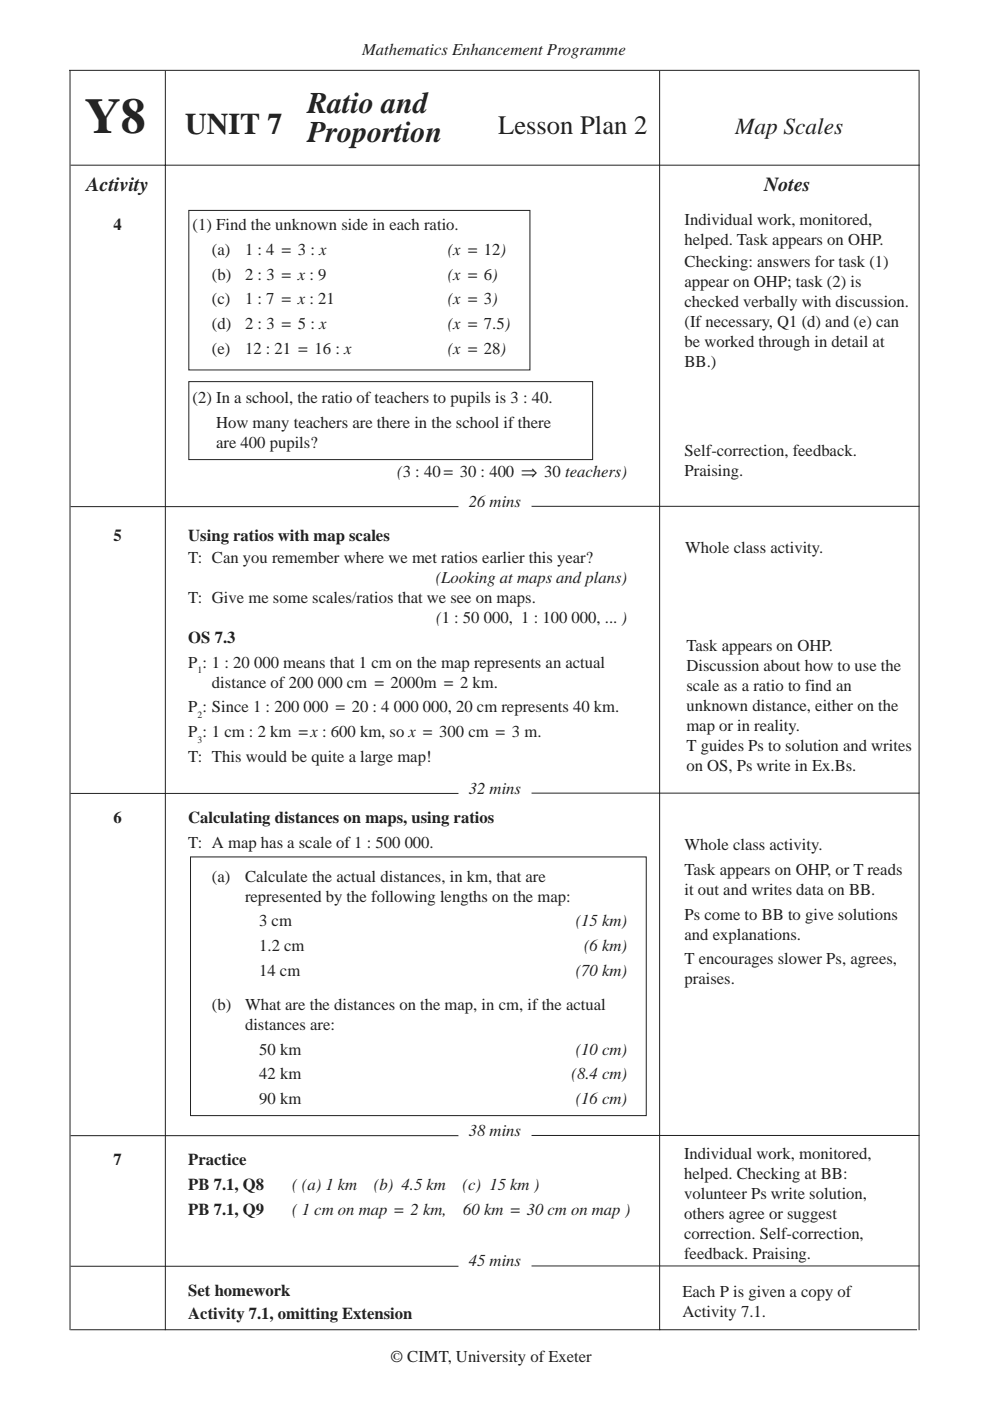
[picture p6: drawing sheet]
<svg xmlns="http://www.w3.org/2000/svg" width="210mm" height="297mm" viewBox="0 0 210 297" stroke-linecap="round" stroke-linejoin="round" font-family="sans-serif">
<defs><g id="words">
<text font-size="10.6" fill="#231f20" x="18" y="28.3">Y8</text>
<g font-size="6.3" fill="#231f20">
<text x="39.3" y="28.5">UNIT 7</text>
<text x="65.2" y="24">Ratio and</text>
<text x="65.2" y="30">Proportion</text>
</g>
<text font-size="5.6" fill="#231f20" x="105.6" y="28.5">Lesson Plan 2</text>
<text font-size="4.9" fill="#231f20" x="155.9" y="28.5">Map Scales</text>
<g font-size="4.2" fill="#231f20">
<text x="18.4" y="40.4">Activity</text>
<text x="162" y="40.4">Notes</text>
</g>
<g font-size="3.5" fill="#231f20">
<text x="76.8" y="11.6">Mathematics Enhancement Programme</text>
<text x="145.1" y="47.7">Individual work, monitored,</text>
<text x="24.1" y="48.8">4</text>
<text x="40.8" y="48.8">(1) Find the unknown side in each ratio.</text>
<text x="145.1" y="51.9">helped. Task appears on OHP.</text>
<text x="44.9" y="59.3">(b)</text>
<text x="44.9" y="54.1">(a)</text>
<text x="52" y="54.1">1 : 4 = 3 : x</text>
<text x="52" y="59.3">2 : 3 = x : 9</text>
<text x="94.9" y="54.1">(x = 12)</text>
<text x="94.9" y="59.3">(x = 6)</text>
<text x="145.1" y="56.6">Checking: answers for task (1)</text>
<text x="44.9" y="64.6">(c)</text>
<text x="52" y="64.6">1 : 7 = x : 21</text>
<text x="94.9" y="64.6">(x = 3)</text>
<text x="145.1" y="60.9">appear on OHP; task (2) is</text>
<text x="145.1" y="65.1">checked verbally with discussion.</text>
<text x="44.9" y="69.8">(d)</text>
<text x="52" y="69.8">2 : 3 = 5 : x</text>
<text x="94.9" y="69.8">(x = 7.5)</text>
<text x="145.1" y="69.3">(If necessary, Q1 (d) and (e) can</text>
<text x="44.9" y="75">(e)</text>
<text x="52" y="75">12 : 21 = 16 : x</text>
<text x="94.9" y="75">(x = 28)</text>
<text x="145.1" y="73.6">be worked through in detail at</text>
<text x="145.1" y="77.8">BB.)</text>
<text x="40.8" y="85.5">(2) In a school, the ratio of teachers to pupils is 3 : 40.</text>
<text x="45.8" y="90.8">How many teachers are there in the school if there</text>
<text x="45.8" y="95">are 400 pupils?</text>
<text x="84.2" y="101.2">(3 : 40 = 30 : 400 ⇒ 30 teachers)</text>
<text x="145.1" y="96.7">Self-correction, feedback.</text>
<text x="145.1" y="101">Praising.</text>
<text x="99.4" y="107.4">26 mins</text>
<text x="24.1" y="114.7">5</text>
<text x="39.9" y="114.7">Using ratios with map scales</text>
<text x="39.9" y="119.4">T: Can you remember where we met ratios earlier this year?</text>
<text x="145.3" y="117.3">Whole class activity.</text>
<text x="92.4" y="123.6">(Looking at maps and plans)</text>
<text x="39.9" y="127.9">T: Give me some scales/ratios that we see on maps.</text>
<text x="39.9" y="136.3">OS 7.3</text>
<text x="92.5" y="132.1">(1 : 50 000, 1 : 100 000, ... )</text>
<text x="145.5" y="138">Task appears on OHP.</text>
<text x="39.9" y="141.6">P : 1 : 20 000 means that 1 cm on the map represents an actual</text>
<text x="145.5" y="142.2">Discussion about how to use the</text>
<text x="44.9" y="145.8">distance of 200 000 cm = 2000m = 2 km.</text>
<text x="145.5" y="146.5">scale as a ratio to find an</text>
<text x="39.9" y="151">P : Since 1 : 200 000 = 20 : 4 000 000, 20 cm represents 40 km.</text>
<text x="145.5" y="150.7">unknown distance, either on the</text>
<text x="145.5" y="154.9">map or in reality.</text>
<text x="39.9" y="161.5">T: This would be quite a large map!</text>
<text x="39.9" y="156.3">P : 1 cm : 2 km =x : 600 km, so x = 300 cm = 3 m.</text>
<text x="145.5" y="159.1">T guides Ps to solution and writes</text>
<text x="145.5" y="163.4">on OS, Ps write in Ex.Bs.</text>
<text x="99.4" y="168.2">32 mins</text>
<text x="24.1" y="174.5">6</text>
<text x="39.9" y="174.5">Calculating distances on maps, using ratios</text>
<text x="39.9" y="179.7">T: A map has a scale of 1 : 500 000.</text>
<text x="145.1" y="180.3">Whole class activity.</text>
<text x="145.1" y="185.5">Task appears on OHP, or T reads</text>
<text x="44.9" y="187">(a)</text>
<text x="52" y="187">Calculate the actual distances, in km, that are</text>
<text x="52" y="191.2">represented by the following lengths on the map:</text>
<text x="145.1" y="189.8">it out and writes data on BB.</text>
<text x="55" y="196.4">3 cm</text>
<text x="122.1" y="196.4">(15 km)</text>
<text x="145.1" y="195">Ps come to BB to give solutions</text>
<text x="55" y="201.7">1.2 cm</text>
<text x="123.8" y="201.7">(6 km)</text>
<text x="145.1" y="199.3">and explanations.</text>
<text x="55" y="206.9">14 cm</text>
<text x="122.1" y="206.9">(70 km)</text>
<text x="145.1" y="204.5">T encourages slower Ps, agrees,</text>
<text x="145.1" y="208.7">praises.</text>
<text x="44.9" y="214.1">(b)</text>
<text x="52" y="214.1">What are the distances on the map, in cm, if the actual</text>
<text x="52" y="218.4">distances are:</text>
<text x="55" y="223.6">50 km</text>
<text x="122.1" y="223.6">(10 cm)</text>
<text x="55" y="228.8">42 km</text>
<text x="121.2" y="228.8">(8.4 cm)</text>
<text x="55" y="234.1">90 km</text>
<text x="122.1" y="234.1">(16 cm)</text>
<text x="99.4" y="240.8">38 mins</text>
<text x="145" y="245.7">Individual work, monitored,</text>
<text x="24.1" y="247.1">7</text>
<text x="39.9" y="247.1">Practice</text>
<text x="145" y="249.9">helped. Checking at BB:</text>
<text x="39.9" y="252.3">PB 7.1, Q8</text>
<text x="39.9" y="257.5">PB 7.1, Q9</text>
<text x="61.9" y="252.3">( (a) 1 km</text>
<text x="61.9" y="257.5">( 1 cm on map = 2 km,</text>
<text x="79.3" y="252.3">(b) 4.5 km</text>
<text x="98.1" y="252.3">(c) 15 km )</text>
<text x="98.2" y="257.5">60 km = 30 cm on map )</text>
<text x="145" y="254.2">volunteer Ps write solution,</text>
<text x="145" y="258.4">others agree or suggest</text>
<text x="145" y="262.6">correction. Self-correction,</text>
<text x="99.4" y="268.5">45 mins</text>
<text x="145" y="266.9">feedback. Praising.</text>
<text x="39.9" y="274.7">Set homework</text>
<text x="144.7" y="275">Each P is given a copy of</text>
<text x="39.9" y="279.7">Activity 7.1, omitting Extension</text>
<text x="144.7" y="279.2">Activity 7.1.</text>
<text x="82.8" y="288.8">© CIMT, University of Exeter</text>
</g>
<g font-size="2" fill="#231f20">
<text x="41.9" y="142.8">1</text>
<text x="41.9" y="152.2">2</text>
<text x="41.9" y="157.5">3</text>
</g>
</g></defs>
<g fill="none" stroke="#231f20" stroke-width=".21">
<path d="M14.6 14.9h180.4M14.8 15v267M35.1 15v267M139.9 15v267M194.9 15v267M15 35h180M40 44.6h72.4v33.8h-72.4zM40 80.9h85.7v16.5h-85.7zM15 107.4h82.2M112.7 107.4h82.3M15 168.2h82.2M112.7 168.2h82.3"/>
<path d="M40.4 181.7h96.6v54.8h-96.6zM15 240.8h82.2M112.7 240.7h82.3M15 268.5h82.2M112.7 268.4h82.3M15 281.9h179.4"/>
</g>
<use href="#words"/>
</svg>
